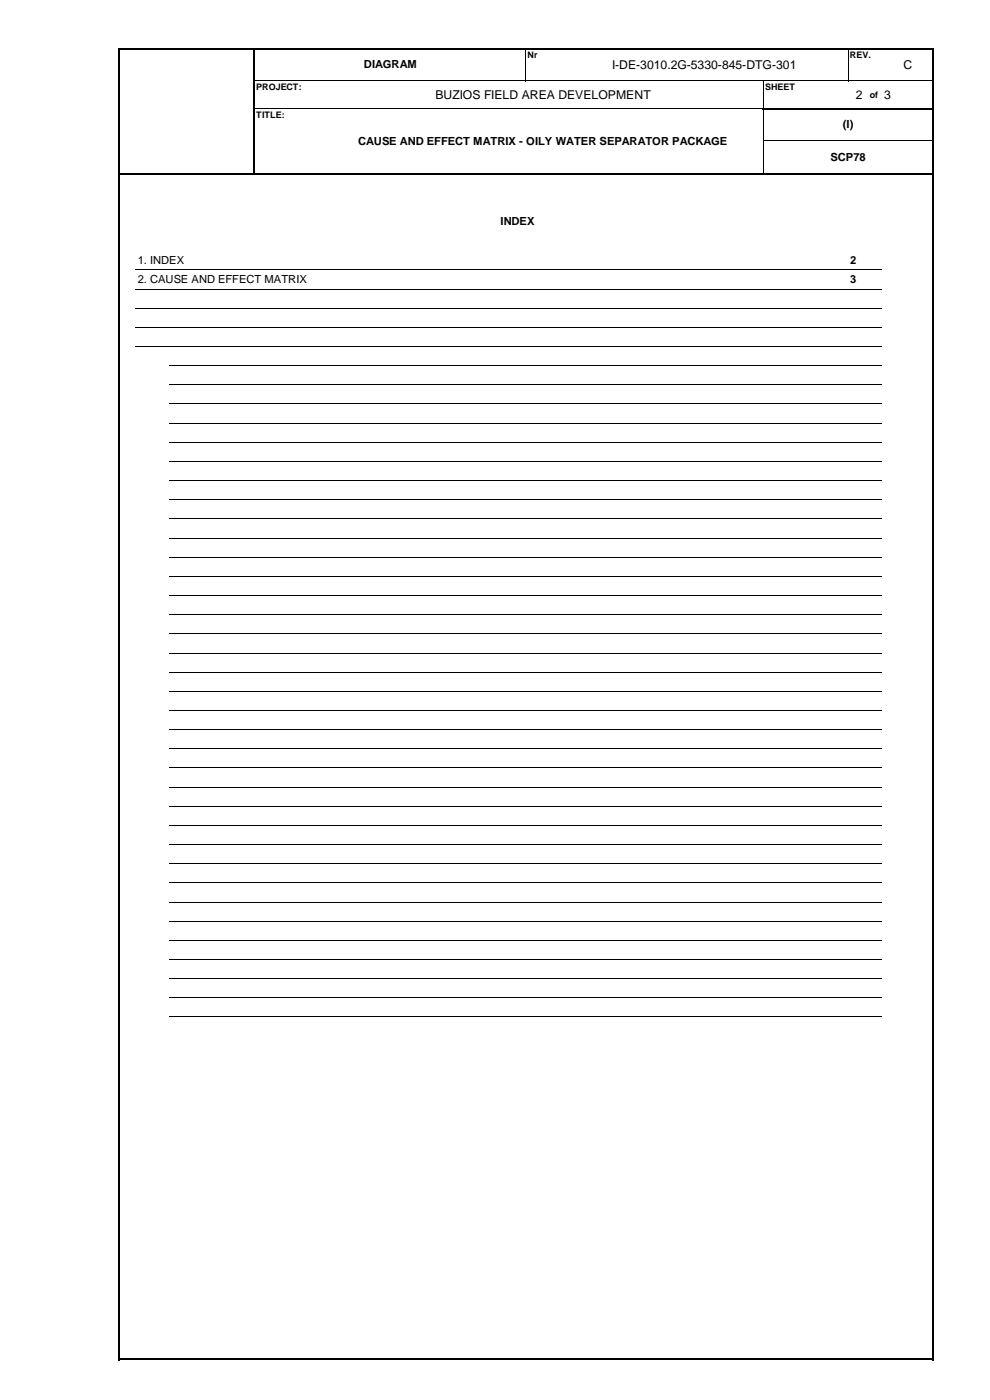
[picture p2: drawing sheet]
<svg xmlns="http://www.w3.org/2000/svg" width="210mm" height="297mm" viewBox="0 0 210 297" stroke-linecap="round" stroke-linejoin="round" font-family="sans-serif">
<defs><g id="words">
<g font-size="2.6">
<text x="129.8" y="14.6">I-DE-3010.2G-5330-845-DTG-301</text>
<text x="191.6" y="14.6">C</text>
<text x="92.4" y="20.9">BUZIOS FIELD AREA DEVELOPMENT</text>
<text x="181.6" y="20.9">2</text>
<text x="187.6" y="20.9">3</text>
</g>
<g font-size="2.4">
<text x="77.2" y="14.5">DIAGRAM</text>
<text x="178.8" y="27.2">(I)</text>
<text x="76" y="30.8">CAUSE AND EFFECT MATRIX - OILY WATER SEPARATOR PACKAGE</text>
<text x="176.2" y="34.1">SCP78</text>
<text x="106.2" y="47.8">INDEX</text>
<text x="29.2" y="56">1. INDEX</text>
<text x="180.3" y="56">2</text>
<text x="29.2" y="60">2. CAUSE AND EFFECT MATRIX</text>
<text x="180.3" y="60">3</text>
</g>
<g font-size="1.9">
<text x="111.9" y="12.3">Nr</text>
<text x="180.3" y="12.3">REV.</text>
<text x="54.4" y="19">PROJECT:</text>
<text x="162.3" y="19.1">SHEET</text>
<text x="184.5" y="20.8">of</text>
<text x="54.4" y="25">TITLE:</text>
</g>
</g></defs>
<g fill="none" stroke="#000" stroke-width=".21">
<path d="M54.1 17.1h143.6M111.5 10.6v6.6M161.9 17.2v5.7M179.9 10.6v6.6M54.1 23.1h107.7M161.9 23.3v13.4M162 29.8h35.7M28.7 57.3h158.4M28.7 61.3h158.4M28.7 65.4h158.4M28.7 69.4h158.4M28.7 73.5h158.4"/>
<path d="M35.9 77.6h151.2M35.9 81.6h151.2M35.9 85.7h151.2M35.9 89.8h151.2M35.9 93.8h151.2M35.9 97.9h151.2M35.9 102h151.2M35.9 106h151.2M35.9 110.1h151.2M35.9 114.2h151.2M35.9 118.2h151.2M35.9 122.3h151.2"/>
<path d="M35.9 126.3h151.2M35.9 130.4h151.2M35.9 134.5h151.2M35.9 138.5h151.2M35.9 142.6h151.2M35.9 146.7h151.2M35.9 150.7h151.2M35.9 154.8h151.2M35.9 158.9h151.2M35.9 162.9h151.2M35.9 167h151.2M35.9 171h151.2"/>
<path d="M35.9 175.1h151.2M35.9 179.2h151.2M35.9 183.2h151.2M35.9 187.3h151.2M35.9 191.4h151.2M35.9 195.4h151.2M35.9 199.5h151.2M35.9 203.6h151.2M35.9 207.6h151.2M35.9 211.7h151.2M35.9 215.8h151.2"/>
</g>
<path d="M25.2 10.2v278.4" fill="none" stroke="#000" stroke-width=".34"/>
<path d="M25.4 10.4h172.7M53.9 10.6v26.5M197.9 10.6v278M25.4 36.9h172.7M161.8 23.1h36.3M25.4 288.4h172.7" fill="none" stroke="#000" stroke-width=".42"/>
<use href="#words"/>
</svg>
